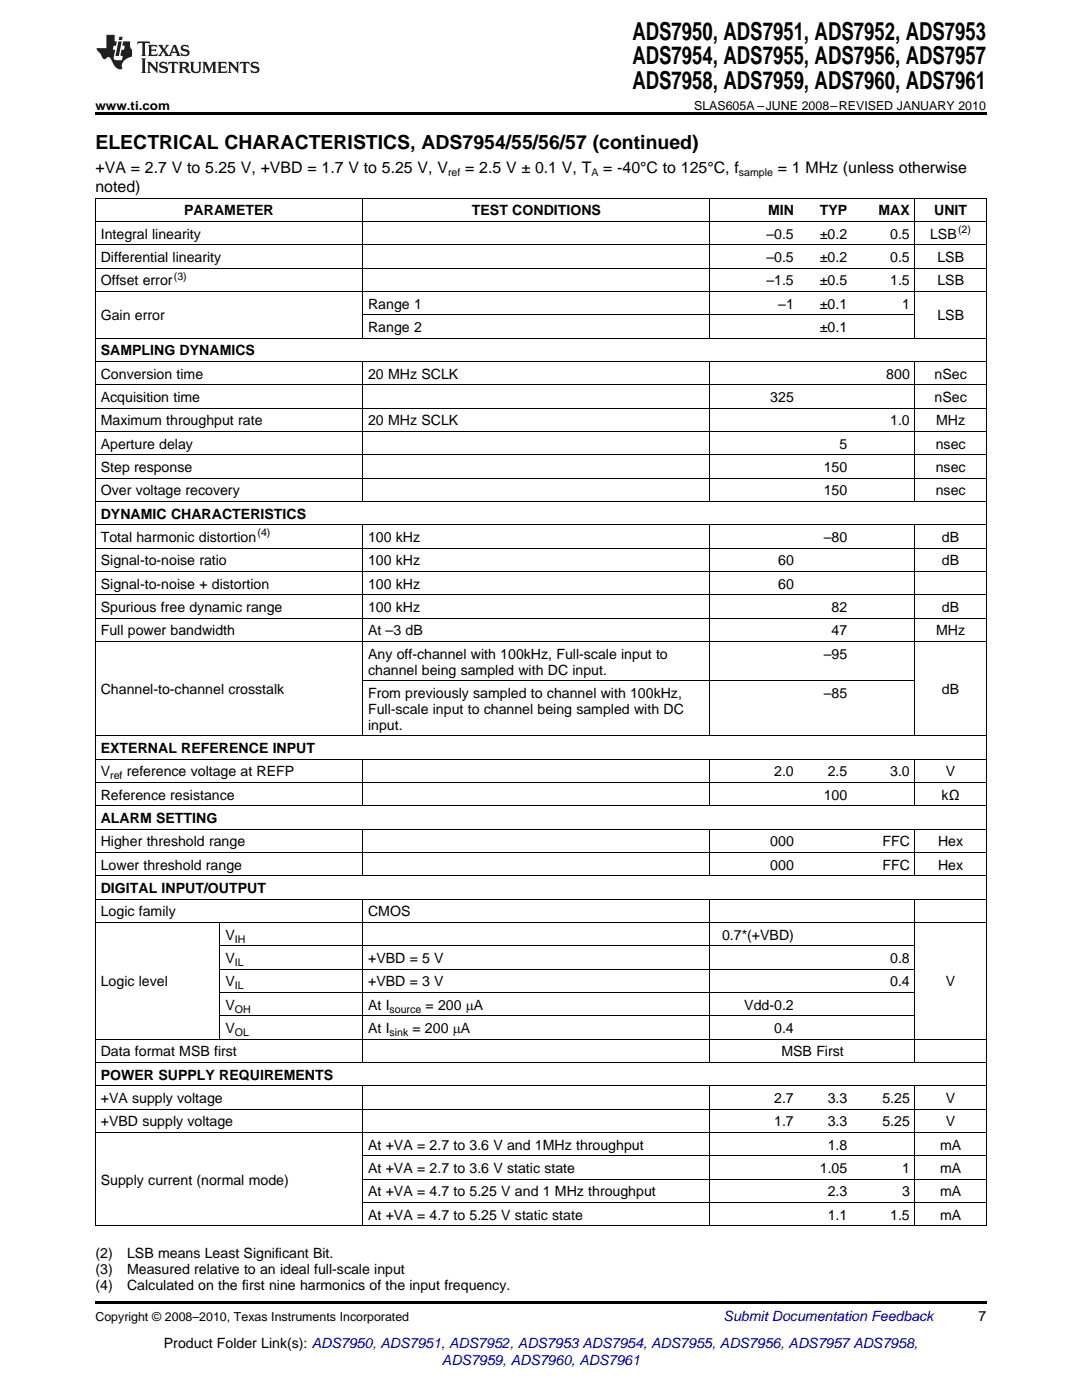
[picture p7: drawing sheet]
<svg xmlns="http://www.w3.org/2000/svg" width="216mm" height="279mm" viewBox="0 0 216 279" stroke-linecap="round" stroke-linejoin="round" font-family="sans-serif">
<defs><g id="words">
<g font-size="4.9">
<text x="126.2" y="7.9">ADS7950, ADS7951, ADS7952, ADS7953</text>
<text x="126.2" y="12.8">ADS7954, ADS7955, ADS7956, ADS7957</text>
<text x="126.2" y="17.8">ADS7958, ADS7959, ADS7960, ADS7961</text>
</g>
<text font-size="3.9" x="19" y="29.7">ELECTRICAL CHARACTERISTICS, ADS7954/55/56/57 (continued)</text>
<g font-size="3.2">
<text x="19" y="34.4">+VA = 2.7 V to 5.25 V, +VBD = 1.7 V to 5.25 V, V</text>
<text x="92.8" y="34.4">= 2.5 V ± 0.1 V, T</text>
<text x="120.4" y="34.4">= -40°C to 125°C, f</text>
<text x="155.2" y="34.4">= 1 MHz (unless otherwise</text>
<text x="19" y="38.3">noted)</text>
</g>
<g font-size="2.8">
<text x="20.1" y="47.6">Integral linearity</text>
<text x="36.8" y="43">PARAMETER</text>
<text x="94.2" y="43">TEST CONDITIONS</text>
<text x="152.9" y="47.6">–0.5</text>
<text x="153.2" y="43">MIN</text>
<text x="163.6" y="43">TYP</text>
<text x="163.6" y="47.6">±0.2</text>
<text x="175.3" y="43">MAX</text>
<text x="177.6" y="47.6">0.5</text>
<text x="185.6" y="47.6">LSB</text>
<text x="186.4" y="43">UNIT</text>
<text x="20.1" y="52.3">Differential linearity</text>
<text x="152.9" y="52.3">–0.5</text>
<text x="163.6" y="52.3">±0.2</text>
<text x="177.6" y="52.3">0.5</text>
<text x="187" y="52.3">LSB</text>
<text x="20.1" y="56.9">Offset error</text>
<text x="152.9" y="56.9">–1.5</text>
<text x="163.6" y="56.9">±0.5</text>
<text x="177.6" y="56.9">1.5</text>
<text x="187" y="56.9">LSB</text>
<text x="20.1" y="63.9">Gain error</text>
<text x="73.4" y="61.6">Range 1</text>
<text x="155.3" y="61.6">–1</text>
<text x="163.6" y="61.6">±0.1</text>
<text x="180" y="61.6">1</text>
<text x="187" y="63.9">LSB</text>
<text x="20.1" y="70.9">SAMPLING DYNAMICS</text>
<text x="73.4" y="66.3">Range 2</text>
<text x="163.6" y="66.3">±0.1</text>
<text x="20.1" y="75.6">Conversion time</text>
<text x="73.4" y="75.6">20 MHz SCLK</text>
<text x="176.8" y="75.6">800</text>
<text x="186.5" y="75.6">nSec</text>
<text x="20.1" y="80.2">Acquisition time</text>
<text x="153.7" y="80.2">325</text>
<text x="186.5" y="80.2">nSec</text>
<text x="20.1" y="84.9">Maximum throughput rate</text>
<text x="20.1" y="89.5">Aperture delay</text>
<text x="73.4" y="84.9">20 MHz SCLK</text>
<text x="167.5" y="89.5">5</text>
<text x="177.6" y="84.9">1.0</text>
<text x="186.7" y="89.5">nsec</text>
<text x="186.8" y="84.9">MHz</text>
<text x="20.1" y="94.2">Step response</text>
<text x="164.4" y="94.2">150</text>
<text x="186.7" y="94.2">nsec</text>
<text x="20.1" y="98.8">Over voltage recovery</text>
<text x="164.4" y="98.8">150</text>
<text x="186.7" y="98.8">nsec</text>
<text x="20.1" y="103.5">DYNAMIC CHARACTERISTICS</text>
<text x="20.1" y="108.2">Total harmonic distortion</text>
<text x="20.1" y="112.8">Signal-to-noise ratio</text>
<text x="73.4" y="108.2">100 kHz</text>
<text x="73.4" y="112.8">100 kHz</text>
<text x="155.3" y="112.8">60</text>
<text x="164.4" y="108.2">–80</text>
<text x="188" y="108.2">dB</text>
<text x="188" y="112.8">dB</text>
<text x="20.1" y="117.5">Signal-to-noise + distortion</text>
<text x="73.4" y="117.5">100 kHz</text>
<text x="155.3" y="117.5">60</text>
<text x="20.1" y="122.1">Spurious free dynamic range</text>
<text x="73.4" y="122.1">100 kHz</text>
<text x="165.9" y="122.1">82</text>
<text x="188" y="122.1">dB</text>
<text x="20.1" y="126.8">Full power bandwidth</text>
<text x="73.4" y="126.8">At –3 dB</text>
<text x="73.4" y="131.4">Any off-channel with 100kHz, Full-scale input to</text>
<text x="164.4" y="131.4">–95</text>
<text x="165.9" y="126.8">47</text>
<text x="186.8" y="126.8">MHz</text>
<text x="73.4" y="134.6">channel being sampled with DC input.</text>
<text x="20.1" y="138.5">Channel-to-channel crosstalk</text>
<text x="73.4" y="139.3">From previously sampled to channel with 100kHz,</text>
<text x="73.4" y="142.5">Full-scale input to channel being sampled with DC</text>
<text x="164.4" y="139.3">–85</text>
<text x="188" y="138.5">dB</text>
<text x="73.4" y="145.6">input.</text>
<text x="20.1" y="150.3">EXTERNAL REFERENCE INPUT</text>
<text x="20.1" y="154.9">V</text>
<text x="25.3" y="154.9">reference voltage at REFP</text>
<text x="154.5" y="154.9">2.0</text>
<text x="165.2" y="154.9">2.5</text>
<text x="177.6" y="154.9">3.0</text>
<text x="188.7" y="154.9">V</text>
<text x="20.1" y="159.6">Reference resistance</text>
<text x="164.4" y="159.6">100</text>
<text x="187.9" y="159.6">kΩ</text>
<text x="20.1" y="164.3">ALARM SETTING</text>
<text x="20.1" y="168.9">Higher threshold range</text>
<text x="20.1" y="173.6">Lower threshold range</text>
<text x="153.7" y="168.9">000</text>
<text x="153.7" y="173.6">000</text>
<text x="176.1" y="168.9">FFC</text>
<text x="176.1" y="173.6">FFC</text>
<text x="187.2" y="168.9">Hex</text>
<text x="187.2" y="173.6">Hex</text>
<text x="20.1" y="178.2">DIGITAL INPUT/OUTPUT</text>
<text x="20.1" y="182.9">Logic family</text>
<text x="73.4" y="182.9">CMOS</text>
<text x="45" y="187.5">V</text>
<text x="144.1" y="187.5">0.7*(+VBD)</text>
<text x="20.1" y="196.8">Logic level</text>
<text x="45" y="192.2">V</text>
<text x="45" y="196.8">V</text>
<text x="73.4" y="192.2">+VBD = 5 V</text>
<text x="73.4" y="196.8">+VBD = 3 V</text>
<text x="177.6" y="192.2">0.8</text>
<text x="177.6" y="196.8">0.4</text>
<text x="188.7" y="196.8">V</text>
<text x="45" y="201.5">V</text>
<text x="73.4" y="201.5">At I</text>
<text x="84.9" y="201.5">= 200 mA</text>
<text x="148.5" y="201.5">Vdd-0.2</text>
<text x="45" y="206.2">V</text>
<text x="73.4" y="206.2">At I</text>
<text x="82.3" y="206.2">= 200 mA</text>
<text x="154.5" y="206.2">0.4</text>
<text x="20.1" y="210.8">Data format MSB first</text>
<text x="20.1" y="215.5">POWER SUPPLY REQUIREMENTS</text>
<text x="155.9" y="210.8">MSB First</text>
<text x="20.1" y="220.1">+VA supply voltage</text>
<text x="154.5" y="220.1">2.7</text>
<text x="165.2" y="220.1">3.3</text>
<text x="176.1" y="220.1">5.25</text>
<text x="188.7" y="220.1">V</text>
<text x="20.1" y="224.8">+VBD supply voltage</text>
<text x="154.5" y="224.8">1.7</text>
<text x="165.2" y="224.8">3.3</text>
<text x="176.1" y="224.8">5.25</text>
<text x="188.7" y="224.8">V</text>
<text x="73.4" y="229.4">At +VA = 2.7 to 3.6 V and 1MHz throughput</text>
<text x="165.2" y="229.4">1.8</text>
<text x="187.6" y="229.4">mA</text>
<text x="20.1" y="236.4">Supply current (normal mode)</text>
<text x="73.4" y="234.1">At +VA = 2.7 to 3.6 V static state</text>
<text x="73.4" y="238.8">At +VA = 4.7 to 5.25 V and 1 MHz throughput</text>
<text x="163.6" y="234.1">1.05</text>
<text x="165.2" y="238.8">2.3</text>
<text x="180" y="234.1">1</text>
<text x="180" y="238.8">3</text>
<text x="187.6" y="234.1">mA</text>
<text x="187.6" y="238.8">mA</text>
<text x="73.4" y="243.4">At +VA = 4.7 to 5.25 V static state</text>
<text x="165.2" y="243.4">1.1</text>
<text x="177.6" y="243.4">1.5</text>
<text x="187.6" y="243.4">mA</text>
<text x="19" y="251.1">(2)</text>
<text x="25.4" y="251.1">LSB means Least Significant Bit.</text>
<text x="19" y="254.3">(3)</text>
<text x="19" y="257.5">(4)</text>
<text x="25.4" y="254.3">Measured relative to an ideal full-scale input</text>
<text x="25.4" y="257.5">Calculated on the first nine harmonics of the input frequency.</text>
<text x="195.3" y="263.6">7</text>
<text x="32.7" y="269">Product Folder Link(s): ADS7950, ADS7951, ADS7952, ADS7953 ADS7954, ADS7955, ADS7956, ADS7957 ADS7958,</text>
</g>
<g font-size="2.8" fill="#0000c8">
<text x="144.4" y="263.6">Submit Documentation Feedback</text>
<text x="88.2" y="272.5">ADS7959, ADS7960, ADS7961</text>
</g>
<g font-size="2.5">
<text x="19" y="21.9">www.ti.com</text>
<text x="138.5" y="21.9">SLAS605A –JUNE 2008–REVISED JANUARY 2010</text>
<text x="19" y="263.6">Copyright © 2008–2010, Texas Instruments Incorporated</text>
</g>
<g font-size="2.1">
<text x="89.4" y="35.1">ref</text>
<text x="118" y="35.1">A</text>
<text x="147.4" y="35.1">sample</text>
<text x="191.2" y="46.5">(2)</text>
<text x="34.7" y="55.8">(3)</text>
<text x="51.4" y="107">(4)</text>
<text x="22" y="155.5">ref</text>
<text x="46.8" y="188.1">IH</text>
<text x="46.8" y="192.8">IL</text>
<text x="46.8" y="197.4">IL</text>
<text x="46.8" y="202.1">OH</text>
<text x="77.7" y="202.1">source</text>
<text x="46.8" y="206.7">OL</text>
<text x="77.7" y="206.7">sink</text>
</g>
</g></defs>
<g fill="#231f20">
<path d="M27.5 8.3l-.1 .5 .4-.2h.6v.1v2.1l-.2 .4h1l-.3-.4v-2.1l.1-.1h.5l.5 .2-.2-.5zM29.5 9l.2 .3v1.5l-.2 .4h1.8l.2-.6a1.04 1.04 0 0 1-1.3 .2v-.7h.6l.3 .2v-.6l-.3 .2h-.6v-.6l.8-.1 .4 .3-.2-.5zM31.5 9l.9 1.1-.9 1.1h.8l-.2-.2 .5-.7 .4 .7-.2 .2h1.5l-.1-.2 .1-.4h.9l.1 .4-.2 .2h1l-.3-.3-.7-1.9h-.5l-.9 2-.8-1 .9-1h-.8l.1 .3-.3 .5-.4-.6 .2-.2zM34.7 9.3l.4 1h-.7zM36.3 9.1a.63 .63 0 0 0-.2 .7 .63 .63 0 0 0 .6 .4l.6 .2 .1 .2a.75 .75 0 0 1-.7 .4 .75 .75 0 0 1-.6-.5l.1 .7 .1-.1a1.11 1.11 0 0 0 1.5-.6 1.13 1.13 0 0 0-1.2-.8l-.1-.4a1.04 1.04 0 0 1 1.2 .2l-.2-.5-.1 .1-.5-.2zM28.2 11.7l.2 .3v2.2l-.2 .4h1l-.3-.4v-2.2l.3-.3zM29.3 12.3l.3 .4v1.5l-.3 .4h.8l-.2-.4v-1.3l1.5 1.7v-1.9l.2-.4h-.7l.2 .4v.9l-1.1-1.3zM32 12.5a.62 .62 0 0 0-.2 .7 .62 .62 0 0 0 .6 .4l.6 .1 .1 .3a.76 .76 0 0 1-.7 .3 .76 .76 0 0 1-.6-.4l.1 .7 .1-.1a1.11 1.11 0 0 0 1.5-.6 1.13 1.13 0 0 0-1.2-.8l-.1-.4a1.04 1.04 0 0 1 1.2 .2l-.2-.6-.1 .1-.5-.1zM33.7 12.3l-.2 .7a.61 .61 0 0 1 .8-.4v1.6l-.2 .4h.9l-.2-.4v-1.6a.63 .63 0 0 1 .8 .4l-.2-.7zM35.6 12.3l.3 .4v1.5l-.3 .4h1l-.2-.2v-.8l.5 .2a.76 .76 0 0 0 1.2 .7l-1-1a.58 .58 0 0 0 .6-.5 .58 .58 0 0 0-.5-.6zM36.4 12.7l.1-.1a.45 .45 0 0 1 .5 .1 .45 .45 0 0 1 .1 .5l-.7 .2zM37.9 12.3l.2 .2a2.17 2.17 0 0 0 .3 1.9 .99 .99 0 0 0 1.6-.6v-1.1l.2-.4h-.7l.2 .2a1.92 1.92 0 0 1-.2 1.8 .6 .6 0 0 1-.9-.5v-1.1l.2-.4zM40.4 12.3l.2 .4v1.5l-.2 .4h.7l-.2-.4v-1.4l.8 1.8 .8-1.8v1.4l-.2 .4h.9l-.2-.4v-1.5l.2-.4h-.8l-.6 1.5-.6-1.5zM43.4 12.3l.2 .4v1.5l-.2 .4h1.8l.2-.6a1.04 1.04 0 0 1-1.3 .2v-.7h.5l.4 .2v-.6l-.4 .2h-.5v-.7h.8l.3 .3-.1-.6zM45.5 12.3l.2 .4v1.5l-.2 .4h.7l-.2-.4v-1.3l1.5 1.7v-1.9l.2-.4h-.7l.2 .4v.9l-1.1-1.3zM47.9 12.3l-.1 .7a.61 .61 0 0 1 .8-.4v1.6l-.3 .4h1l-.3-.4 .1-1.6a.63 .63 0 0 1 .7 .4l-.1-.7zM50.2 12.5a.62 .62 0 0 0-.2 .7 .62 .62 0 0 0 .6 .4l.6 .1 .2 .3a.76 .76 0 0 1-.8 .3 .76 .76 0 0 1-.6-.4l.1 .7 .2-.1a1.11 1.11 0 0 0 1.5-.6 1.13 1.13 0 0 0-1.3-.8l-.1-.4a1.04 1.04 0 0 1 1.2 .2l-.1-.6-.2 .1-.5-.1z"/>
<path d="M21.2 7v2.6h-1.9l.1 .4 .7 .9a.91 .91 0 0 0 1 .9 .56 .56 0 0 1 .5-.4 .56 .56 0 0 1 .5 .3l.4 .8a1.53 1.53 0 0 0 1.9 1.2 1.54 1.54 0 0 1 1-2.1l.9-.3v-1.4a1.52 1.52 0 0 1-.3-1.6h-1.4l-.2 .8h.5l-.2 .8h-.4l-.2 1v.2l.4 .1-.2 .8a1.93 1.93 0 0 1-1.6-.2l.3-1.9h-.5l.2-.8h.4l.2-.8h-.4v-1.3zM23.6 8.3l-.6 2.9h.7l.6-2.9zM23.8 7.3l-.1 .7h.6l.2-.7z"/>
</g>
<path d="M19 22.5h177.8v.5h-177.8zM19 259.7h177.8v.5h-177.8z" fill="#000"/>
<g fill="none" stroke="#000" stroke-width=".2">
<path d="M19 39.5h177.8M19.1 39.6v205.1M72.3 39.6v27.9M141.7 39.6v27.9M182.5 39.6v27.9M196.8 39.6v205.1M19 58.2h177.8M19 53.5h177.8M19 48.8h177.8M19 44.2h177.8M19 76.8h177.8M19 72.1h177.8"/>
<path d="M19 67.5h177.8M72.3 72.2v27.9M72.4 62.8h110.2M141.7 72.2v27.9M182.5 72.2v27.9M19 95.4h177.8M19 90.8h177.8M19 86.1h177.8M19 81.4h177.8M19 118.7h177.8M19 114h177.8M19 109.4h177.8"/>
<path d="M19 104.7h177.8M19 100.1h177.8M72.3 104.8v42.1M141.7 104.8v42.1M182.5 104.8v42.1M19 128h177.8M19 123.3h177.8M72.4 135.8h110.2M19 156.2h177.8M19 151.5h177.8M19 146.8h177.8M72.3 151.6v9.3"/>
<path d="M141.7 151.6v9.3M182.5 151.6v9.3M19 179.4h177.8M19 174.8h177.8M19 170.1h177.8M19 165.5h177.8M19 160.8h177.8M72.3 165.5v9.3M72.3 179.5v32.6M141.7 165.5v9.3M141.7 179.5v32.6M182.5 165.5v9.3"/>
<path d="M182.5 179.5v32.6M19 184.1h177.8M43.9 184.1v23.3M43.9 198.1h138.7M43.9 193.4h138.7M43.9 188.8h138.7M19 216.7h177.8M19 212h177.8M19 207.4h177.8M43.9 202.7h138.7M72.3 216.7v28M141.7 216.7v28"/>
<path d="M182.5 216.7v28M19 226h177.8M19 221.4h177.8M72.4 240h124.4M72.4 235.3h124.4M72.4 230.7h124.4M19 244.6h177.8"/>
</g>
<use href="#words"/>
</svg>
